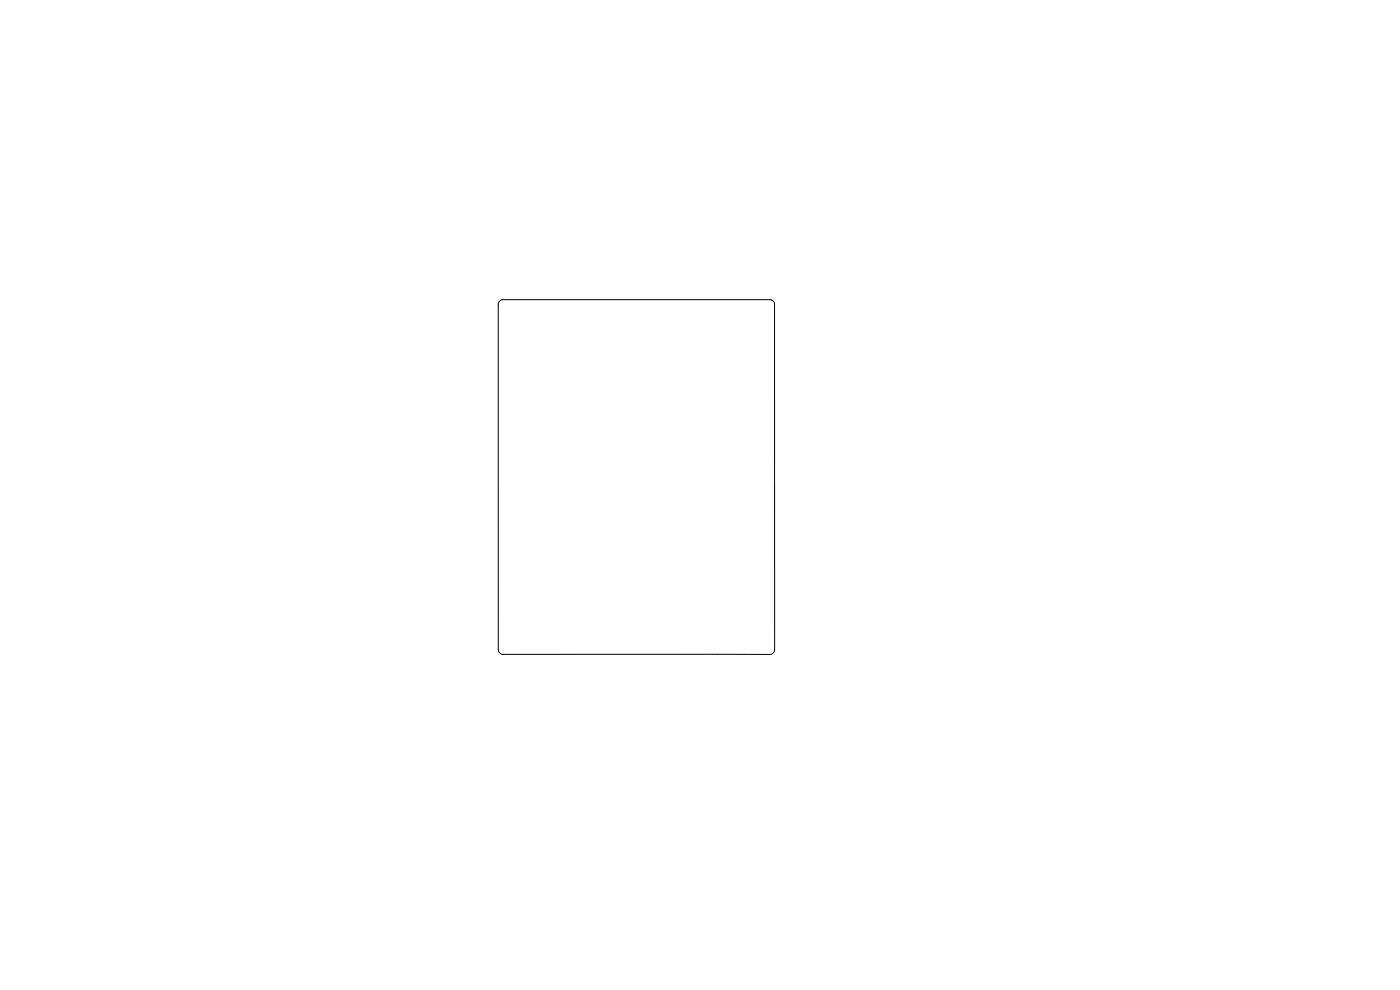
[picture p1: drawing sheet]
<svg xmlns="http://www.w3.org/2000/svg" width="297mm" height="210mm" viewBox="0 0 297 210" stroke-linecap="round" stroke-linejoin="round" font-family="sans-serif">
<path d="M106 63.9l.7-.3h56.6a1 1 0 0 1 1 1v73.2a1 1 0 0 1-1 1h-56.6a1 1 0 0 1-1-1v-73.2z" fill="none" stroke="#000" stroke-width=".21"/>
</svg>
